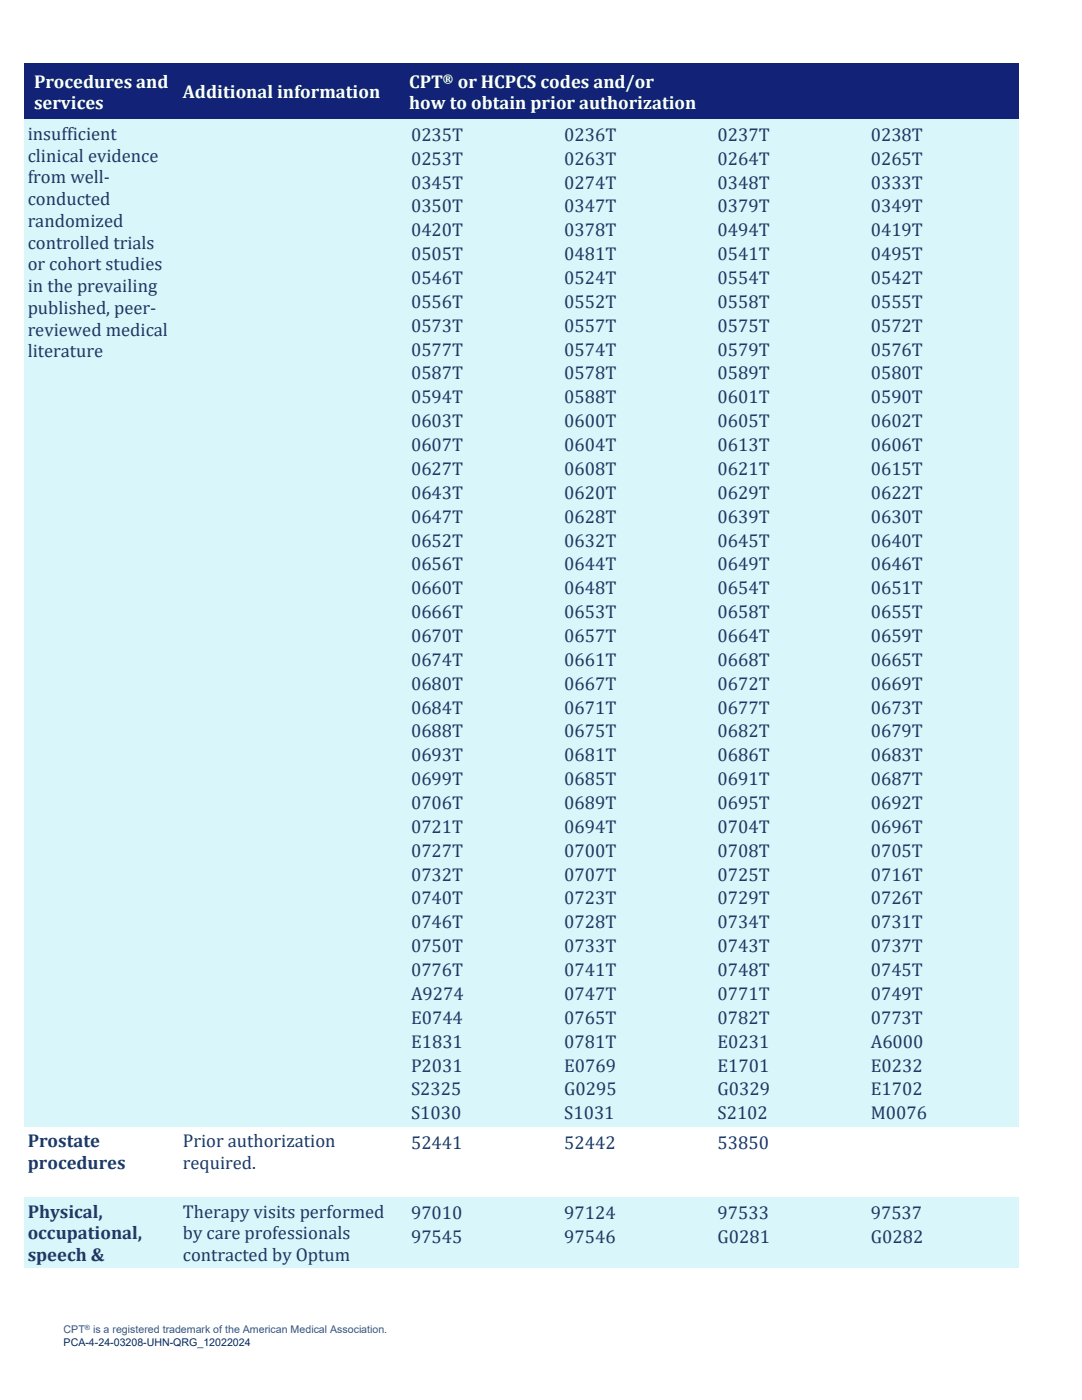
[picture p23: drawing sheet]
<svg xmlns="http://www.w3.org/2000/svg" width="216mm" height="279mm" viewBox="0 0 216 279" stroke-linecap="round" stroke-linejoin="round" font-family="sans-serif">
<defs><g id="words">
<g font-size="3.7" fill="#fff">
<text x="6.8" y="17.5">Procedures and</text>
<text x="81.6" y="17.5">CPT</text>
<text x="91.3" y="17.5">or HCPCS codes and/or</text>
<text x="6.8" y="21.8">services</text>
<text x="36.5" y="19.6">Additional information</text>
<text x="81.6" y="21.8">how to obtain prior authorization</text>
</g>
<g font-size="3.7" fill="#1f3864">
<text x="5.5" y="27.9">insufficient</text>
<text x="82" y="28.1">0235T</text>
<text x="112.6" y="28.1">0236T</text>
<text x="143.2" y="28.1">0237T</text>
<text x="173.8" y="28.1">0238T</text>
<text x="5.5" y="32.3">clinical evidence</text>
<text x="82" y="32.9">0253T</text>
<text x="112.6" y="32.9">0263T</text>
<text x="143.2" y="32.9">0264T</text>
<text x="173.8" y="32.9">0265T</text>
<text x="5.5" y="36.6">from well-</text>
<text x="5.5" y="40.9">conducted</text>
<text x="82" y="37.6">0345T</text>
<text x="112.6" y="37.6">0274T</text>
<text x="143.2" y="37.6">0348T</text>
<text x="173.8" y="37.6">0333T</text>
<text x="5.5" y="45.3">randomized</text>
<text x="82" y="42.4">0350T</text>
<text x="82" y="47.2">0420T</text>
<text x="112.6" y="42.4">0347T</text>
<text x="112.6" y="47.2">0378T</text>
<text x="143.2" y="42.4">0379T</text>
<text x="143.2" y="47.2">0494T</text>
<text x="173.8" y="42.4">0349T</text>
<text x="173.8" y="47.2">0419T</text>
<text x="5.5" y="49.6">controlled trials</text>
<text x="5.5" y="54">or cohort studies</text>
<text x="82" y="51.9">0505T</text>
<text x="112.6" y="51.9">0481T</text>
<text x="143.2" y="51.9">0541T</text>
<text x="173.8" y="51.9">0495T</text>
<text x="5.5" y="58.3">in the prevailing</text>
<text x="82" y="56.7">0546T</text>
<text x="112.6" y="56.7">0524T</text>
<text x="143.2" y="56.7">0554T</text>
<text x="173.8" y="56.7">0542T</text>
<text x="5.5" y="62.7">published, peer-</text>
<text x="82" y="61.4">0556T</text>
<text x="112.6" y="61.4">0552T</text>
<text x="143.2" y="61.4">0558T</text>
<text x="173.8" y="61.4">0555T</text>
<text x="5.5" y="67">reviewed medical</text>
<text x="5.5" y="71.3">literature</text>
<text x="82" y="66.2">0573T</text>
<text x="82" y="71">0577T</text>
<text x="112.6" y="66.2">0557T</text>
<text x="112.6" y="71">0574T</text>
<text x="143.2" y="66.2">0575T</text>
<text x="143.2" y="71">0579T</text>
<text x="173.8" y="66.2">0572T</text>
<text x="173.8" y="71">0576T</text>
<text x="82" y="75.7">0587T</text>
<text x="112.6" y="75.7">0578T</text>
<text x="143.2" y="75.7">0589T</text>
<text x="173.8" y="75.7">0580T</text>
<text x="82" y="80.5">0594T</text>
<text x="112.6" y="80.5">0588T</text>
<text x="143.2" y="80.5">0601T</text>
<text x="173.8" y="80.5">0590T</text>
<text x="82" y="85.3">0603T</text>
<text x="112.6" y="85.3">0600T</text>
<text x="143.2" y="85.3">0605T</text>
<text x="173.8" y="85.3">0602T</text>
<text x="82" y="90">0607T</text>
<text x="82" y="94.8">0627T</text>
<text x="112.6" y="90">0604T</text>
<text x="112.6" y="94.8">0608T</text>
<text x="143.2" y="90">0613T</text>
<text x="143.2" y="94.8">0621T</text>
<text x="173.8" y="90">0606T</text>
<text x="173.8" y="94.8">0615T</text>
<text x="82" y="99.5">0643T</text>
<text x="112.6" y="99.5">0620T</text>
<text x="143.2" y="99.5">0629T</text>
<text x="173.8" y="99.5">0622T</text>
<text x="82" y="104.3">0647T</text>
<text x="112.6" y="104.3">0628T</text>
<text x="143.2" y="104.3">0639T</text>
<text x="173.8" y="104.3">0630T</text>
<text x="82" y="109.1">0652T</text>
<text x="82" y="113.8">0656T</text>
<text x="112.6" y="109.1">0632T</text>
<text x="112.6" y="113.8">0644T</text>
<text x="143.2" y="109.1">0645T</text>
<text x="143.2" y="113.8">0649T</text>
<text x="173.8" y="109.1">0640T</text>
<text x="173.8" y="113.8">0646T</text>
<text x="82" y="118.6">0660T</text>
<text x="112.6" y="118.6">0648T</text>
<text x="143.2" y="118.6">0654T</text>
<text x="173.8" y="118.6">0651T</text>
<text x="82" y="123.4">0666T</text>
<text x="112.6" y="123.4">0653T</text>
<text x="143.2" y="123.4">0658T</text>
<text x="173.8" y="123.4">0655T</text>
<text x="82" y="128.1">0670T</text>
<text x="112.6" y="128.1">0657T</text>
<text x="143.2" y="128.1">0664T</text>
<text x="173.8" y="128.1">0659T</text>
<text x="82" y="132.9">0674T</text>
<text x="82" y="137.6">0680T</text>
<text x="112.6" y="132.9">0661T</text>
<text x="112.6" y="137.6">0667T</text>
<text x="143.2" y="132.9">0668T</text>
<text x="143.2" y="137.6">0672T</text>
<text x="173.8" y="132.9">0665T</text>
<text x="173.8" y="137.6">0669T</text>
<text x="82" y="142.4">0684T</text>
<text x="112.6" y="142.4">0671T</text>
<text x="143.2" y="142.4">0677T</text>
<text x="173.8" y="142.4">0673T</text>
<text x="82" y="147.2">0688T</text>
<text x="112.6" y="147.2">0675T</text>
<text x="143.2" y="147.2">0682T</text>
<text x="173.8" y="147.2">0679T</text>
<text x="82" y="151.9">0693T</text>
<text x="112.6" y="151.9">0681T</text>
<text x="143.2" y="151.9">0686T</text>
<text x="173.8" y="151.9">0683T</text>
<text x="82" y="156.7">0699T</text>
<text x="82" y="161.5">0706T</text>
<text x="112.6" y="156.7">0685T</text>
<text x="112.6" y="161.5">0689T</text>
<text x="143.2" y="156.7">0691T</text>
<text x="143.2" y="161.5">0695T</text>
<text x="173.8" y="156.7">0687T</text>
<text x="173.8" y="161.5">0692T</text>
<text x="82" y="166.2">0721T</text>
<text x="112.6" y="166.2">0694T</text>
<text x="143.2" y="166.2">0704T</text>
<text x="173.8" y="166.2">0696T</text>
<text x="82" y="171">0727T</text>
<text x="112.6" y="171">0700T</text>
<text x="143.2" y="171">0708T</text>
<text x="173.8" y="171">0705T</text>
<text x="82" y="175.7">0732T</text>
<text x="112.6" y="175.7">0707T</text>
<text x="143.2" y="175.7">0725T</text>
<text x="173.8" y="175.7">0716T</text>
<text x="82" y="180.5">0740T</text>
<text x="82" y="185.3">0746T</text>
<text x="112.6" y="180.5">0723T</text>
<text x="112.6" y="185.3">0728T</text>
<text x="143.2" y="180.5">0729T</text>
<text x="143.2" y="185.3">0734T</text>
<text x="173.8" y="180.5">0726T</text>
<text x="173.8" y="185.3">0731T</text>
<text x="82" y="190">0750T</text>
<text x="112.6" y="190">0733T</text>
<text x="143.2" y="190">0743T</text>
<text x="173.8" y="190">0737T</text>
<text x="82" y="194.8">0776T</text>
<text x="112.6" y="194.8">0741T</text>
<text x="143.2" y="194.8">0748T</text>
<text x="173.8" y="194.8">0745T</text>
<text x="82" y="199.6">A9274</text>
<text x="112.6" y="199.6">0747T</text>
<text x="143.2" y="199.6">0771T</text>
<text x="173.8" y="199.6">0749T</text>
<text x="82" y="204.3">E0744</text>
<text x="82" y="209.1">E1831</text>
<text x="112.6" y="204.3">0765T</text>
<text x="112.6" y="209.1">0781T</text>
<text x="143.2" y="204.3">0782T</text>
<text x="143.2" y="209.1">E0231</text>
<text x="173.8" y="204.3">0773T</text>
<text x="173.8" y="209.1">A6000</text>
<text x="82" y="213.8">P2031</text>
<text x="112.6" y="213.8">E0769</text>
<text x="143.2" y="213.8">E1701</text>
<text x="173.8" y="213.8">E0232</text>
<text x="82" y="218.6">S2325</text>
<text x="112.6" y="218.6">G0295</text>
<text x="143.2" y="218.6">G0329</text>
<text x="173.8" y="218.6">E1702</text>
<text x="82" y="223.4">S1030</text>
<text x="112.6" y="223.4">S1031</text>
<text x="143.2" y="223.4">S2102</text>
<text x="173.8" y="223.4">M0076</text>
<text x="5.5" y="229">Prostate</text>
<text x="5.5" y="233.3">procedures</text>
<text x="36.5" y="229">Prior authorization</text>
<text x="36.5" y="233.3">required.</text>
<text x="82" y="229.4">52441</text>
<text x="112.6" y="229.4">52442</text>
<text x="143.2" y="229.4">53850</text>
<text x="5.5" y="243">Physical,</text>
<text x="36.5" y="243">Therapy visits performed</text>
<text x="82" y="243.2">97010</text>
<text x="112.6" y="243.2">97124</text>
<text x="143.2" y="243.2">97533</text>
<text x="173.8" y="243.2">97537</text>
<text x="5.5" y="247.4">occupational,</text>
<text x="5.5" y="251.7">speech &amp;</text>
<text x="36.5" y="247.4">by care professionals</text>
<text x="36.5" y="251.7">contracted by Optum</text>
<text x="82" y="248">97545</text>
<text x="112.6" y="248">97546</text>
<text x="143.2" y="248">G0281</text>
<text x="173.8" y="248">G0282</text>
</g>
<text font-size="2.5" fill="#fff" x="88.4" y="16.6">®</text>
<g font-size="2.1" fill="#44546a">
<text x="12.7" y="266.1">CPT</text>
<text x="18.6" y="266.1">is a registered trademark of the American Medical Association.</text>
</g>
<text font-size="2.1" fill="#222a35" x="12.7" y="268.5">PCA-4-24-03208-UHN-QRG_12022024</text>
<text font-size="1.4" fill="#44546a" x="16.9" y="265.4">®</text>
</g></defs>
<g fill="#122377">
<path d="M4.8 12.7h29.7v11.2h-29.7z" fill-rule="evenodd"/>
<path d="M5.5 13.9h28.2v4.4h-28.2z" fill-rule="evenodd"/>
<path d="M5.5 18.3h28.2v4.3h-28.2z" fill-rule="evenodd"/>
<path d="M34.5 12.7h44.9v11.2h-44.9z" fill-rule="evenodd"/>
<path d="M35.2 16.1h43.4v4.4h-43.4z" fill-rule="evenodd"/>
<path d="M79.4 12.7h123.8v11.2h-123.8z" fill-rule="evenodd"/>
<path d="M80.1 13.9h122.3v4.4h-122.3z" fill-rule="evenodd"/>
<path d="M80.1 18.3h122.3v4.3h-122.3z" fill-rule="evenodd"/>
<path d="M4.8 12.7h29.7v.5h-29.7z" fill-rule="evenodd"/>
<path d="M34.5 12.7h44.9v.5h-44.9z" fill-rule="evenodd"/>
<path d="M79.4 12.7h123.8v.5h-123.8z" fill-rule="evenodd"/>
<path d="M4.8 23.4h29.7v.5h-29.7z" fill-rule="evenodd"/>
<path d="M34.5 23.4h44.9v.5h-44.9z" fill-rule="evenodd"/>
<path d="M79.4 23.4h123.8v.5h-123.8z" fill-rule="evenodd"/>
</g>
<g fill="#d9f6fa">
<path d="M4.8 23.9h29.7v201h-29.7z" fill-rule="evenodd"/>
<path d="M5.5 28.7h28.2v4.4h-28.2z" fill-rule="evenodd"/>
<path d="M5.5 33.1h28.2v4.3h-28.2z" fill-rule="evenodd"/>
<path d="M5.5 37.4h28.2v4.4h-28.2z" fill-rule="evenodd"/>
<path d="M5.5 41.8h28.2v4.3h-28.2z" fill-rule="evenodd"/>
<path d="M5.5 46.1h28.2v4.3h-28.2z" fill-rule="evenodd"/>
<path d="M5.5 50.4h28.2v4.4h-28.2z" fill-rule="evenodd"/>
<path d="M5.5 54.8h28.2v4.3h-28.2z" fill-rule="evenodd"/>
<path d="M5.5 59.1h28.2v4.4h-28.2z" fill-rule="evenodd"/>
<path d="M5.5 63.5h28.2v4.3h-28.2z" fill-rule="evenodd"/>
<path d="M5.5 67.8h28.2v4.4h-28.2z" fill-rule="evenodd"/>
<path d="M5.5 72.2h28.2v4.3h-28.2z" fill-rule="evenodd"/>
<path d="M5.5 76.5h28.2v4.4h-28.2z" fill-rule="evenodd"/>
<path d="M5.5 80.9h28.2v4.3h-28.2z" fill-rule="evenodd"/>
<path d="M5.5 85.2h28.2v4.3h-28.2z" fill-rule="evenodd"/>
<path d="M5.5 89.5h28.2v4.4h-28.2z" fill-rule="evenodd"/>
<path d="M5.5 93.9h28.2v4.3h-28.2z" fill-rule="evenodd"/>
<path d="M5.5 98.2h28.2v4.4h-28.2z" fill-rule="evenodd"/>
<path d="M5.5 102.6h28.2v4.3h-28.2z" fill-rule="evenodd"/>
<path d="M5.5 106.9h28.2v4.4h-28.2z" fill-rule="evenodd"/>
<path d="M5.5 111.3h28.2v4.3h-28.2z" fill-rule="evenodd"/>
<path d="M5.5 115.6h28.2v4.3h-28.2z" fill-rule="evenodd"/>
<path d="M5.5 119.9h28.2v4.4h-28.2z" fill-rule="evenodd"/>
<path d="M34.5 23.9h44.9v201h-44.9z" fill-rule="evenodd"/>
<path d="M79.4 23.9h123.8v201h-123.8z" fill-rule="evenodd"/>
<path d="M80.1 24.4h30.6v4.7h-30.6z" fill-rule="evenodd"/>
<path d="M110.7 24.4h30.6v4.7h-30.6z" fill-rule="evenodd"/>
<path d="M141.3 24.4h30.6v4.7h-30.6z" fill-rule="evenodd"/>
<path d="M171.9 24.4h30.5v4.7h-30.5z" fill-rule="evenodd"/>
<path d="M80.1 29.1h30.6v4.8h-30.6z" fill-rule="evenodd"/>
<path d="M82 29.4h26.8v4.3h-26.8z" fill-rule="evenodd"/>
<path d="M110.7 29.1h30.6v4.8h-30.6z" fill-rule="evenodd"/>
<path d="M112.6 29.4h26.8v4.3h-26.8z" fill-rule="evenodd"/>
<path d="M141.3 29.1h30.6v4.8h-30.6z" fill-rule="evenodd"/>
<path d="M143.2 29.4h26.7v4.3h-26.7z" fill-rule="evenodd"/>
<path d="M171.9 29.1h30.5v4.8h-30.5z" fill-rule="evenodd"/>
<path d="M173.8 29.4h26.7v4.3h-26.7z" fill-rule="evenodd"/>
<path d="M80.1 33.9h30.6v4.8h-30.6z" fill-rule="evenodd"/>
<path d="M110.7 33.9h30.6v4.8h-30.6z" fill-rule="evenodd"/>
<path d="M141.3 33.9h30.6v4.8h-30.6z" fill-rule="evenodd"/>
<path d="M171.9 33.9h30.5v4.8h-30.5z" fill-rule="evenodd"/>
<path d="M80.1 38.7h30.6v4.7h-30.6z" fill-rule="evenodd"/>
<path d="M82 38.9h26.8v4.3h-26.8z" fill-rule="evenodd"/>
<path d="M110.7 38.7h30.6v4.7h-30.6z" fill-rule="evenodd"/>
<path d="M112.6 38.9h26.8v4.3h-26.8z" fill-rule="evenodd"/>
<path d="M141.3 38.7h30.6v4.7h-30.6z" fill-rule="evenodd"/>
<path d="M143.2 38.9h26.7v4.3h-26.7z" fill-rule="evenodd"/>
<path d="M171.9 38.7h30.5v4.7h-30.5z" fill-rule="evenodd"/>
<path d="M173.8 38.9h26.7v4.3h-26.7z" fill-rule="evenodd"/>
<path d="M80.1 43.4h30.6v4.8h-30.6z" fill-rule="evenodd"/>
<path d="M110.7 43.4h30.6v4.8h-30.6z" fill-rule="evenodd"/>
<path d="M141.3 43.4h30.6v4.8h-30.6z" fill-rule="evenodd"/>
<path d="M171.9 43.4h30.5v4.8h-30.5z" fill-rule="evenodd"/>
<path d="M80.1 48.2h30.6v4.8h-30.6z" fill-rule="evenodd"/>
<path d="M82 48.4h26.8v4.4h-26.8z" fill-rule="evenodd"/>
<path d="M110.7 48.2h30.6v4.8h-30.6z" fill-rule="evenodd"/>
<path d="M112.6 48.4h26.8v4.4h-26.8z" fill-rule="evenodd"/>
<path d="M141.3 48.2h30.6v4.8h-30.6z" fill-rule="evenodd"/>
<path d="M143.2 48.4h26.7v4.4h-26.7z" fill-rule="evenodd"/>
<path d="M171.9 48.2h30.5v4.8h-30.5z" fill-rule="evenodd"/>
<path d="M173.8 48.4h26.7v4.4h-26.7z" fill-rule="evenodd"/>
<path d="M80.1 53h30.6v4.7h-30.6z" fill-rule="evenodd"/>
<path d="M110.7 53h30.6v4.7h-30.6z" fill-rule="evenodd"/>
<path d="M141.3 53h30.6v4.7h-30.6z" fill-rule="evenodd"/>
<path d="M171.9 53h30.5v4.7h-30.5z" fill-rule="evenodd"/>
<path d="M80.1 57.7h30.6v4.8h-30.6z" fill-rule="evenodd"/>
<path d="M82 57.9h26.8v4.4h-26.8z" fill-rule="evenodd"/>
<path d="M110.7 57.7h30.6v4.8h-30.6z" fill-rule="evenodd"/>
<path d="M112.6 57.9h26.8v4.4h-26.8z" fill-rule="evenodd"/>
<path d="M141.3 57.7h30.6v4.8h-30.6z" fill-rule="evenodd"/>
<path d="M143.2 57.9h26.7v4.4h-26.7z" fill-rule="evenodd"/>
<path d="M171.9 57.7h30.5v4.8h-30.5z" fill-rule="evenodd"/>
<path d="M173.8 57.9h26.7v4.4h-26.7z" fill-rule="evenodd"/>
<path d="M80.1 62.5h30.6v4.7h-30.6z" fill-rule="evenodd"/>
<path d="M110.7 62.5h30.6v4.7h-30.6z" fill-rule="evenodd"/>
<path d="M141.3 62.5h30.6v4.7h-30.6z" fill-rule="evenodd"/>
<path d="M171.9 62.5h30.5v4.7h-30.5z" fill-rule="evenodd"/>
<path d="M80.1 67.2h30.6v4.8h-30.6z" fill-rule="evenodd"/>
<path d="M82 67.5h26.8v4.3h-26.8z" fill-rule="evenodd"/>
<path d="M110.7 67.2h30.6v4.8h-30.6z" fill-rule="evenodd"/>
<path d="M112.6 67.5h26.8v4.3h-26.8z" fill-rule="evenodd"/>
<path d="M141.3 67.2h30.6v4.8h-30.6z" fill-rule="evenodd"/>
<path d="M143.2 67.5h26.7v4.3h-26.7z" fill-rule="evenodd"/>
<path d="M171.9 67.2h30.5v4.8h-30.5z" fill-rule="evenodd"/>
<path d="M173.8 67.5h26.7v4.3h-26.7z" fill-rule="evenodd"/>
<path d="M80.1 72h30.6v4.8h-30.6z" fill-rule="evenodd"/>
<path d="M110.7 72h30.6v4.8h-30.6z" fill-rule="evenodd"/>
<path d="M141.3 72h30.6v4.8h-30.6z" fill-rule="evenodd"/>
<path d="M171.9 72h30.5v4.8h-30.5z" fill-rule="evenodd"/>
<path d="M80.1 76.8h30.6v4.7h-30.6z" fill-rule="evenodd"/>
<path d="M82 77h26.8v4.3h-26.8z" fill-rule="evenodd"/>
<path d="M110.7 76.8h30.6v4.7h-30.6z" fill-rule="evenodd"/>
<path d="M112.6 77h26.8v4.3h-26.8z" fill-rule="evenodd"/>
<path d="M141.3 76.8h30.6v4.7h-30.6z" fill-rule="evenodd"/>
<path d="M143.2 77h26.7v4.3h-26.7z" fill-rule="evenodd"/>
<path d="M171.9 76.8h30.5v4.7h-30.5z" fill-rule="evenodd"/>
<path d="M173.8 77h26.7v4.3h-26.7z" fill-rule="evenodd"/>
<path d="M80.1 81.5h30.6v4.8h-30.6z" fill-rule="evenodd"/>
<path d="M110.7 81.5h30.6v4.8h-30.6z" fill-rule="evenodd"/>
<path d="M141.3 81.5h30.6v4.8h-30.6z" fill-rule="evenodd"/>
<path d="M171.9 81.5h30.5v4.8h-30.5z" fill-rule="evenodd"/>
<path d="M80.1 86.3h30.6v4.8h-30.6z" fill-rule="evenodd"/>
<path d="M82 86.5h26.8v4.4h-26.8z" fill-rule="evenodd"/>
<path d="M110.7 86.3h30.6v4.8h-30.6z" fill-rule="evenodd"/>
<path d="M112.6 86.5h26.8v4.4h-26.8z" fill-rule="evenodd"/>
<path d="M141.3 86.3h30.6v4.8h-30.6z" fill-rule="evenodd"/>
<path d="M143.2 86.5h26.7v4.4h-26.7z" fill-rule="evenodd"/>
<path d="M171.9 86.3h30.5v4.8h-30.5z" fill-rule="evenodd"/>
<path d="M173.8 86.5h26.7v4.4h-26.7z" fill-rule="evenodd"/>
<path d="M80.1 91.1h30.6v4.7h-30.6z" fill-rule="evenodd"/>
<path d="M110.7 91.1h30.6v4.7h-30.6z" fill-rule="evenodd"/>
<path d="M141.3 91.1h30.6v4.7h-30.6z" fill-rule="evenodd"/>
<path d="M171.9 91.1h30.5v4.7h-30.5z" fill-rule="evenodd"/>
<path d="M80.1 95.8h30.6v4.8h-30.6z" fill-rule="evenodd"/>
<path d="M82 96h26.8v4.4h-26.8z" fill-rule="evenodd"/>
<path d="M110.7 95.8h30.6v4.8h-30.6z" fill-rule="evenodd"/>
<path d="M112.6 96h26.8v4.4h-26.8z" fill-rule="evenodd"/>
<path d="M141.3 95.8h30.6v4.8h-30.6z" fill-rule="evenodd"/>
<path d="M143.2 96h26.7v4.4h-26.7z" fill-rule="evenodd"/>
<path d="M171.9 95.8h30.5v4.8h-30.5z" fill-rule="evenodd"/>
<path d="M173.8 96h26.7v4.4h-26.7z" fill-rule="evenodd"/>
<path d="M80.1 100.6h30.6v4.7h-30.6z" fill-rule="evenodd"/>
<path d="M110.7 100.6h30.6v4.7h-30.6z" fill-rule="evenodd"/>
<path d="M141.3 100.6h30.6v4.7h-30.6z" fill-rule="evenodd"/>
<path d="M171.9 100.6h30.5v4.7h-30.5z" fill-rule="evenodd"/>
<path d="M80.1 105.3h30.6v4.8h-30.6z" fill-rule="evenodd"/>
<path d="M82 105.6h26.8v4.3h-26.8z" fill-rule="evenodd"/>
<path d="M110.7 105.3h30.6v4.8h-30.6z" fill-rule="evenodd"/>
<path d="M112.6 105.6h26.8v4.3h-26.8z" fill-rule="evenodd"/>
<path d="M141.3 105.3h30.6v4.8h-30.6z" fill-rule="evenodd"/>
<path d="M143.2 105.6h26.7v4.3h-26.7z" fill-rule="evenodd"/>
<path d="M171.9 105.3h30.5v4.8h-30.5z" fill-rule="evenodd"/>
<path d="M173.8 105.6h26.7v4.3h-26.7z" fill-rule="evenodd"/>
<path d="M80.1 110.1h30.6v4.8h-30.6z" fill-rule="evenodd"/>
<path d="M110.7 110.1h30.6v4.8h-30.6z" fill-rule="evenodd"/>
<path d="M141.3 110.1h30.6v4.8h-30.6z" fill-rule="evenodd"/>
<path d="M171.9 110.1h30.5v4.8h-30.5z" fill-rule="evenodd"/>
<path d="M80.1 114.9h30.6v4.7h-30.6z" fill-rule="evenodd"/>
<path d="M82 115.1h26.8v4.3h-26.8z" fill-rule="evenodd"/>
<path d="M110.7 114.9h30.6v4.7h-30.6z" fill-rule="evenodd"/>
<path d="M112.6 115.1h26.8v4.3h-26.8z" fill-rule="evenodd"/>
<path d="M141.3 114.9h30.6v4.7h-30.6z" fill-rule="evenodd"/>
<path d="M143.2 115.1h26.7v4.3h-26.7z" fill-rule="evenodd"/>
<path d="M171.9 114.9h30.5v4.7h-30.5z" fill-rule="evenodd"/>
<path d="M173.8 115.1h26.7v4.3h-26.7z" fill-rule="evenodd"/>
<path d="M80.1 119.6h30.6v4.8h-30.6z" fill-rule="evenodd"/>
<path d="M110.7 119.6h30.6v4.8h-30.6z" fill-rule="evenodd"/>
<path d="M141.3 119.6h30.6v4.8h-30.6z" fill-rule="evenodd"/>
<path d="M171.9 119.6h30.5v4.8h-30.5z" fill-rule="evenodd"/>
<path d="M80.1 124.4h30.6v4.8h-30.6z" fill-rule="evenodd"/>
<path d="M82 124.6h26.8v4.4h-26.8z" fill-rule="evenodd"/>
<path d="M110.7 124.4h30.6v4.8h-30.6z" fill-rule="evenodd"/>
<path d="M112.6 124.6h26.8v4.4h-26.8z" fill-rule="evenodd"/>
<path d="M141.3 124.4h30.6v4.8h-30.6z" fill-rule="evenodd"/>
<path d="M143.2 124.6h26.7v4.4h-26.7z" fill-rule="evenodd"/>
<path d="M171.9 124.4h30.5v4.8h-30.5z" fill-rule="evenodd"/>
<path d="M173.8 124.6h26.7v4.4h-26.7z" fill-rule="evenodd"/>
<path d="M80.1 129.2h30.6v4.7h-30.6z" fill-rule="evenodd"/>
<path d="M110.7 129.2h30.6v4.7h-30.6z" fill-rule="evenodd"/>
<path d="M141.3 129.2h30.6v4.7h-30.6z" fill-rule="evenodd"/>
<path d="M171.9 129.2h30.5v4.7h-30.5z" fill-rule="evenodd"/>
<path d="M80.1 133.9h30.6v4.8h-30.6z" fill-rule="evenodd"/>
<path d="M82 134.1h26.8v4.4h-26.8z" fill-rule="evenodd"/>
<path d="M110.7 133.9h30.6v4.8h-30.6z" fill-rule="evenodd"/>
<path d="M112.6 134.1h26.8v4.4h-26.8z" fill-rule="evenodd"/>
<path d="M141.3 133.9h30.6v4.8h-30.6z" fill-rule="evenodd"/>
<path d="M143.2 134.1h26.7v4.4h-26.7z" fill-rule="evenodd"/>
<path d="M171.9 133.9h30.5v4.8h-30.5z" fill-rule="evenodd"/>
<path d="M173.8 134.1h26.7v4.4h-26.7z" fill-rule="evenodd"/>
<path d="M80.1 138.7h30.6v4.7h-30.6z" fill-rule="evenodd"/>
<path d="M110.7 138.7h30.6v4.7h-30.6z" fill-rule="evenodd"/>
<path d="M141.3 138.7h30.6v4.7h-30.6z" fill-rule="evenodd"/>
<path d="M171.9 138.7h30.5v4.7h-30.5z" fill-rule="evenodd"/>
<path d="M80.1 143.4h30.6v4.8h-30.6z" fill-rule="evenodd"/>
<path d="M82 143.7h26.8v4.3h-26.8z" fill-rule="evenodd"/>
<path d="M110.7 143.4h30.6v4.8h-30.6z" fill-rule="evenodd"/>
<path d="M112.6 143.7h26.8v4.3h-26.8z" fill-rule="evenodd"/>
<path d="M141.3 143.4h30.6v4.8h-30.6z" fill-rule="evenodd"/>
<path d="M143.2 143.7h26.7v4.3h-26.7z" fill-rule="evenodd"/>
<path d="M171.9 143.4h30.5v4.8h-30.5z" fill-rule="evenodd"/>
<path d="M173.8 143.7h26.7v4.3h-26.7z" fill-rule="evenodd"/>
<path d="M80.1 148.2h30.6v4.8h-30.6z" fill-rule="evenodd"/>
<path d="M110.7 148.2h30.6v4.8h-30.6z" fill-rule="evenodd"/>
<path d="M141.3 148.2h30.6v4.8h-30.6z" fill-rule="evenodd"/>
<path d="M171.9 148.2h30.5v4.8h-30.5z" fill-rule="evenodd"/>
<path d="M80.1 153h30.6v4.7h-30.6z" fill-rule="evenodd"/>
<path d="M82 153.2h26.8v4.3h-26.8z" fill-rule="evenodd"/>
<path d="M110.7 153h30.6v4.7h-30.6z" fill-rule="evenodd"/>
<path d="M112.6 153.2h26.8v4.3h-26.8z" fill-rule="evenodd"/>
<path d="M141.3 153h30.6v4.7h-30.6z" fill-rule="evenodd"/>
<path d="M143.2 153.2h26.7v4.3h-26.7z" fill-rule="evenodd"/>
<path d="M171.9 153h30.5v4.7h-30.5z" fill-rule="evenodd"/>
<path d="M173.8 153.2h26.7v4.3h-26.7z" fill-rule="evenodd"/>
<path d="M80.1 157.7h30.6v4.8h-30.6z" fill-rule="evenodd"/>
<path d="M110.7 157.7h30.6v4.8h-30.6z" fill-rule="evenodd"/>
<path d="M141.3 157.7h30.6v4.8h-30.6z" fill-rule="evenodd"/>
<path d="M171.9 157.7h30.5v4.8h-30.5z" fill-rule="evenodd"/>
<path d="M80.1 162.5h30.6v4.8h-30.6z" fill-rule="evenodd"/>
<path d="M82 162.7h26.8v4.4h-26.8z" fill-rule="evenodd"/>
<path d="M110.7 162.5h30.6v4.8h-30.6z" fill-rule="evenodd"/>
<path d="M112.6 162.7h26.8v4.4h-26.8z" fill-rule="evenodd"/>
<path d="M141.3 162.5h30.6v4.8h-30.6z" fill-rule="evenodd"/>
<path d="M143.2 162.7h26.7v4.4h-26.7z" fill-rule="evenodd"/>
<path d="M171.9 162.5h30.5v4.8h-30.5z" fill-rule="evenodd"/>
<path d="M173.8 162.7h26.7v4.4h-26.7z" fill-rule="evenodd"/>
<path d="M80.1 167.3h30.6v4.7h-30.6z" fill-rule="evenodd"/>
<path d="M110.7 167.3h30.6v4.7h-30.6z" fill-rule="evenodd"/>
<path d="M141.3 167.3h30.6v4.7h-30.6z" fill-rule="evenodd"/>
<path d="M171.9 167.3h30.5v4.7h-30.5z" fill-rule="evenodd"/>
<path d="M80.1 172h30.6v4.8h-30.6z" fill-rule="evenodd"/>
<path d="M82 172.2h26.8v4.4h-26.8z" fill-rule="evenodd"/>
<path d="M110.7 172h30.6v4.8h-30.6z" fill-rule="evenodd"/>
<path d="M112.6 172.2h26.8v4.4h-26.8z" fill-rule="evenodd"/>
<path d="M141.3 172h30.6v4.8h-30.6z" fill-rule="evenodd"/>
<path d="M143.2 172.2h26.7v4.4h-26.7z" fill-rule="evenodd"/>
<path d="M171.9 172h30.5v4.8h-30.5z" fill-rule="evenodd"/>
<path d="M173.8 172.2h26.7v4.4h-26.7z" fill-rule="evenodd"/>
<path d="M80.1 176.8h30.6v4.7h-30.6z" fill-rule="evenodd"/>
<path d="M110.7 176.8h30.6v4.7h-30.6z" fill-rule="evenodd"/>
<path d="M141.3 176.8h30.6v4.7h-30.6z" fill-rule="evenodd"/>
<path d="M171.9 176.8h30.5v4.7h-30.5z" fill-rule="evenodd"/>
<path d="M80.1 181.5h30.6v4.8h-30.6z" fill-rule="evenodd"/>
<path d="M82 181.8h26.8v4.3h-26.8z" fill-rule="evenodd"/>
<path d="M110.7 181.5h30.6v4.8h-30.6z" fill-rule="evenodd"/>
<path d="M112.6 181.8h26.8v4.3h-26.8z" fill-rule="evenodd"/>
<path d="M141.3 181.5h30.6v4.8h-30.6z" fill-rule="evenodd"/>
<path d="M143.2 181.8h26.7v4.3h-26.7z" fill-rule="evenodd"/>
<path d="M171.9 181.5h30.5v4.8h-30.5z" fill-rule="evenodd"/>
<path d="M173.8 181.8h26.7v4.3h-26.7z" fill-rule="evenodd"/>
<path d="M80.1 186.3h30.6v4.8h-30.6z" fill-rule="evenodd"/>
<path d="M110.7 186.3h30.6v4.8h-30.6z" fill-rule="evenodd"/>
<path d="M141.3 186.3h30.6v4.8h-30.6z" fill-rule="evenodd"/>
<path d="M171.9 186.3h30.5v4.8h-30.5z" fill-rule="evenodd"/>
<path d="M80.1 191.1h30.6v4.7h-30.6z" fill-rule="evenodd"/>
<path d="M82 191.3h26.8v4.3h-26.8z" fill-rule="evenodd"/>
<path d="M110.7 191.1h30.6v4.7h-30.6z" fill-rule="evenodd"/>
<path d="M112.6 191.3h26.8v4.3h-26.8z" fill-rule="evenodd"/>
<path d="M141.3 191.1h30.6v4.7h-30.6z" fill-rule="evenodd"/>
<path d="M143.2 191.3h26.7v4.3h-26.7z" fill-rule="evenodd"/>
<path d="M171.9 191.1h30.5v4.7h-30.5z" fill-rule="evenodd"/>
<path d="M173.8 191.3h26.7v4.3h-26.7z" fill-rule="evenodd"/>
<path d="M80.1 195.8h30.6v4.8h-30.6z" fill-rule="evenodd"/>
<path d="M110.7 195.8h30.6v4.8h-30.6z" fill-rule="evenodd"/>
<path d="M141.3 195.8h30.6v4.8h-30.6z" fill-rule="evenodd"/>
<path d="M171.9 195.8h30.5v4.8h-30.5z" fill-rule="evenodd"/>
<path d="M80.1 200.6h30.6v4.8h-30.6z" fill-rule="evenodd"/>
<path d="M82 200.8h26.8v4.4h-26.8z" fill-rule="evenodd"/>
<path d="M110.7 200.6h30.6v4.8h-30.6z" fill-rule="evenodd"/>
<path d="M112.6 200.8h26.8v4.4h-26.8z" fill-rule="evenodd"/>
<path d="M141.3 200.6h30.6v4.8h-30.6z" fill-rule="evenodd"/>
<path d="M143.2 200.8h26.7v4.4h-26.7z" fill-rule="evenodd"/>
<path d="M171.9 200.6h30.5v4.8h-30.5z" fill-rule="evenodd"/>
<path d="M173.8 200.8h26.7v4.4h-26.7z" fill-rule="evenodd"/>
<path d="M80.1 205.4h30.6v4.7h-30.6z" fill-rule="evenodd"/>
<path d="M110.7 205.4h30.6v4.7h-30.6z" fill-rule="evenodd"/>
<path d="M141.3 205.4h30.6v4.7h-30.6z" fill-rule="evenodd"/>
<path d="M171.9 205.4h30.5v4.7h-30.5z" fill-rule="evenodd"/>
<path d="M80.1 210.1h30.6v4.8h-30.6z" fill-rule="evenodd"/>
<path d="M82 210.3h26.8v4.4h-26.8z" fill-rule="evenodd"/>
<path d="M110.7 210.1h30.6v4.8h-30.6z" fill-rule="evenodd"/>
<path d="M112.6 210.3h26.8v4.4h-26.8z" fill-rule="evenodd"/>
<path d="M141.3 210.1h30.6v4.8h-30.6z" fill-rule="evenodd"/>
<path d="M143.2 210.3h26.7v4.4h-26.7z" fill-rule="evenodd"/>
<path d="M171.9 210.1h30.5v4.8h-30.5z" fill-rule="evenodd"/>
<path d="M173.8 210.3h26.7v4.4h-26.7z" fill-rule="evenodd"/>
<path d="M80.1 214.9h30.6v4.7h-30.6z" fill-rule="evenodd"/>
<path d="M110.7 214.9h30.6v4.7h-30.6z" fill-rule="evenodd"/>
<path d="M141.3 214.9h30.6v4.7h-30.6z" fill-rule="evenodd"/>
<path d="M171.9 214.9h30.5v4.7h-30.5z" fill-rule="evenodd"/>
<path d="M80.1 219.6h30.6v4.8h-30.6z" fill-rule="evenodd"/>
<path d="M82 219.9h26.8v4.3h-26.8z" fill-rule="evenodd"/>
<path d="M110.7 219.6h30.6v4.8h-30.6z" fill-rule="evenodd"/>
<path d="M112.6 219.9h26.8v4.3h-26.8z" fill-rule="evenodd"/>
<path d="M141.3 219.6h30.6v4.8h-30.6z" fill-rule="evenodd"/>
<path d="M143.2 219.9h26.7v4.3h-26.7z" fill-rule="evenodd"/>
<path d="M171.9 219.6h30.5v4.8h-30.5z" fill-rule="evenodd"/>
<path d="M173.8 219.9h26.7v4.3h-26.7z" fill-rule="evenodd"/>
<path d="M4.8 23.9h29.7v.5h-29.7z" fill-rule="evenodd"/>
<path d="M34.5 23.9h44.9v.5h-44.9z" fill-rule="evenodd"/>
<path d="M79.4 23.9h123.8v.5h-123.8z" fill-rule="evenodd"/>
<path d="M4.8 224.4h29.7v.5h-29.7z" fill-rule="evenodd"/>
<path d="M34.5 224.4h44.9v.5h-44.9z" fill-rule="evenodd"/>
<path d="M79.4 224.4h123.8v.5h-123.8z" fill-rule="evenodd"/>
<path d="M4.8 239h29.7v14h-29.7z" fill-rule="evenodd"/>
<path d="M5.5 243.8h28.2v4.4h-28.2z" fill-rule="evenodd"/>
<path d="M34.5 239h44.9v14h-44.9z" fill-rule="evenodd"/>
<path d="M35.2 243.8h43.4v4.4h-43.4z" fill-rule="evenodd"/>
<path d="M79.4 239h123.8v14h-123.8z" fill-rule="evenodd"/>
<path d="M80.1 239.5h30.6v4.8h-30.6z" fill-rule="evenodd"/>
<path d="M82 239.7h26.8v4.4h-26.8z" fill-rule="evenodd"/>
<path d="M110.7 239.5h30.6v4.8h-30.6z" fill-rule="evenodd"/>
<path d="M112.6 239.7h26.8v4.4h-26.8z" fill-rule="evenodd"/>
<path d="M141.3 239.5h30.6v4.8h-30.6z" fill-rule="evenodd"/>
<path d="M143.2 239.7h26.7v4.4h-26.7z" fill-rule="evenodd"/>
<path d="M171.9 239.5h30.5v4.8h-30.5z" fill-rule="evenodd"/>
<path d="M173.8 239.7h26.7v4.4h-26.7z" fill-rule="evenodd"/>
<path d="M80.1 244.3h30.6v4.7h-30.6z" fill-rule="evenodd"/>
<path d="M110.7 244.3h30.6v4.7h-30.6z" fill-rule="evenodd"/>
<path d="M141.3 244.3h30.6v4.7h-30.6z" fill-rule="evenodd"/>
<path d="M171.9 244.3h30.5v4.7h-30.5z" fill-rule="evenodd"/>
<path d="M4.8 239h29.7v.5h-29.7z" fill-rule="evenodd"/>
<path d="M34.5 239h44.9v.5h-44.9z" fill-rule="evenodd"/>
<path d="M79.4 239h123.8v.5h-123.8z" fill-rule="evenodd"/>
<path d="M4.8 252.5h29.7v.5h-29.7z" fill-rule="evenodd"/>
<path d="M34.5 252.5h44.9v.5h-44.9z" fill-rule="evenodd"/>
<path d="M79.4 252.5h123.8v.5h-123.8z" fill-rule="evenodd"/>
</g>
<g fill="#d9f6fa">
<path d="M5.5 24.4h28.2v4.3h-28.2z"/>
<path d="M82 24.6h26.8v4.4h-26.8z"/>
<path d="M112.6 24.6h26.8v4.4h-26.8z"/>
<path d="M143.2 24.6h26.7v4.4h-26.7z"/>
<path d="M173.8 24.6h26.7v4.4h-26.7z"/>
<path d="M82 34.1h26.8v4.4h-26.8z"/>
<path d="M112.6 34.1h26.8v4.4h-26.8z"/>
<path d="M143.2 34.1h26.7v4.4h-26.7z"/>
<path d="M173.8 34.1h26.7v4.4h-26.7z"/>
<path d="M82 43.6h26.8v4.4h-26.8z"/>
<path d="M112.6 43.6h26.8v4.4h-26.8z"/>
<path d="M143.2 43.6h26.7v4.4h-26.7z"/>
<path d="M173.8 43.6h26.7v4.4h-26.7z"/>
<path d="M82 53.2h26.8v4.3h-26.8z"/>
<path d="M112.6 53.2h26.8v4.3h-26.8z"/>
<path d="M143.2 53.2h26.7v4.3h-26.7z"/>
<path d="M173.8 53.2h26.7v4.3h-26.7z"/>
<path d="M82 62.7h26.8v4.4h-26.8z"/>
<path d="M112.6 62.7h26.8v4.4h-26.8z"/>
<path d="M143.2 62.7h26.7v4.4h-26.7z"/>
<path d="M173.8 62.7h26.7v4.4h-26.7z"/>
<path d="M82 72.2h26.8v4.4h-26.8z"/>
<path d="M112.6 72.2h26.8v4.4h-26.8z"/>
<path d="M143.2 72.2h26.7v4.4h-26.7z"/>
<path d="M173.8 72.2h26.7v4.4h-26.7z"/>
<path d="M82 81.7h26.8v4.4h-26.8z"/>
<path d="M112.6 81.7h26.8v4.4h-26.8z"/>
<path d="M143.2 81.7h26.7v4.4h-26.7z"/>
<path d="M173.8 81.7h26.7v4.4h-26.7z"/>
<path d="M82 91.3h26.8v4.3h-26.8z"/>
<path d="M112.6 91.3h26.8v4.3h-26.8z"/>
<path d="M143.2 91.3h26.7v4.3h-26.7z"/>
<path d="M173.8 91.3h26.7v4.3h-26.7z"/>
<path d="M82 100.8h26.8v4.4h-26.8z"/>
<path d="M112.6 100.8h26.8v4.4h-26.8z"/>
<path d="M143.2 100.8h26.7v4.4h-26.7z"/>
<path d="M173.8 100.8h26.7v4.4h-26.7z"/>
<path d="M82 110.3h26.8v4.4h-26.8z"/>
<path d="M112.6 110.3h26.8v4.4h-26.8z"/>
<path d="M143.2 110.3h26.7v4.4h-26.7z"/>
<path d="M173.8 110.3h26.7v4.4h-26.7z"/>
<path d="M82 119.8h26.8v4.4h-26.8z"/>
<path d="M112.6 119.8h26.8v4.4h-26.8z"/>
<path d="M143.2 119.8h26.7v4.4h-26.7z"/>
<path d="M173.8 119.8h26.7v4.4h-26.7z"/>
<path d="M82 129.4h26.8v4.3h-26.8z"/>
<path d="M112.6 129.4h26.8v4.3h-26.8z"/>
<path d="M143.2 129.4h26.7v4.3h-26.7z"/>
<path d="M173.8 129.4h26.7v4.3h-26.7z"/>
<path d="M82 138.9h26.8v4.4h-26.8z"/>
<path d="M112.6 138.9h26.8v4.4h-26.8z"/>
<path d="M143.2 138.9h26.7v4.4h-26.7z"/>
<path d="M173.8 138.9h26.7v4.4h-26.7z"/>
<path d="M82 148.4h26.8v4.4h-26.8z"/>
<path d="M112.6 148.4h26.8v4.4h-26.8z"/>
<path d="M143.2 148.4h26.7v4.4h-26.7z"/>
<path d="M173.8 148.4h26.7v4.4h-26.7z"/>
<path d="M82 157.9h26.8v4.4h-26.8z"/>
<path d="M112.6 157.9h26.8v4.4h-26.8z"/>
<path d="M143.2 157.9h26.7v4.4h-26.7z"/>
<path d="M173.8 157.9h26.7v4.4h-26.7z"/>
<path d="M82 167.5h26.8v4.3h-26.8z"/>
<path d="M112.6 167.5h26.8v4.3h-26.8z"/>
<path d="M143.2 167.5h26.7v4.3h-26.7z"/>
<path d="M173.8 167.5h26.7v4.3h-26.7z"/>
<path d="M82 177h26.8v4.4h-26.8z"/>
<path d="M112.6 177h26.8v4.4h-26.8z"/>
<path d="M143.2 177h26.7v4.4h-26.7z"/>
<path d="M173.8 177h26.7v4.4h-26.7z"/>
<path d="M82 186.5h26.8v4.4h-26.8z"/>
<path d="M112.6 186.5h26.8v4.4h-26.8z"/>
<path d="M143.2 186.5h26.7v4.4h-26.7z"/>
<path d="M173.8 186.5h26.7v4.4h-26.7z"/>
<path d="M82 196h26.8v4.4h-26.8z"/>
<path d="M112.6 196h26.8v4.4h-26.8z"/>
<path d="M143.2 196h26.7v4.4h-26.7z"/>
<path d="M173.8 196h26.7v4.4h-26.7z"/>
<path d="M82 205.6h26.8v4.3h-26.8z"/>
<path d="M112.6 205.6h26.8v4.3h-26.8z"/>
<path d="M143.2 205.6h26.7v4.3h-26.7z"/>
<path d="M173.8 205.6h26.7v4.3h-26.7z"/>
<path d="M82 215.1h26.8v4.4h-26.8z"/>
<path d="M112.6 215.1h26.8v4.4h-26.8z"/>
<path d="M143.2 215.1h26.7v4.4h-26.7z"/>
<path d="M173.8 215.1h26.7v4.4h-26.7z"/>
<path d="M5.5 239.5h28.2v4.3h-28.2z"/>
<path d="M5.5 248.2h28.2v4.3h-28.2z"/>
<path d="M35.2 239.5h43.4v4.3h-43.4z"/>
<path d="M35.2 248.2h43.4v4.3h-43.4z"/>
<path d="M82 244.5h26.8v4.3h-26.8z"/>
<path d="M112.6 244.5h26.8v4.3h-26.8z"/>
<path d="M143.2 244.5h26.7v4.3h-26.7z"/>
<path d="M173.8 244.5h26.7v4.3h-26.7z"/>
</g>
<use href="#words"/>
</svg>
